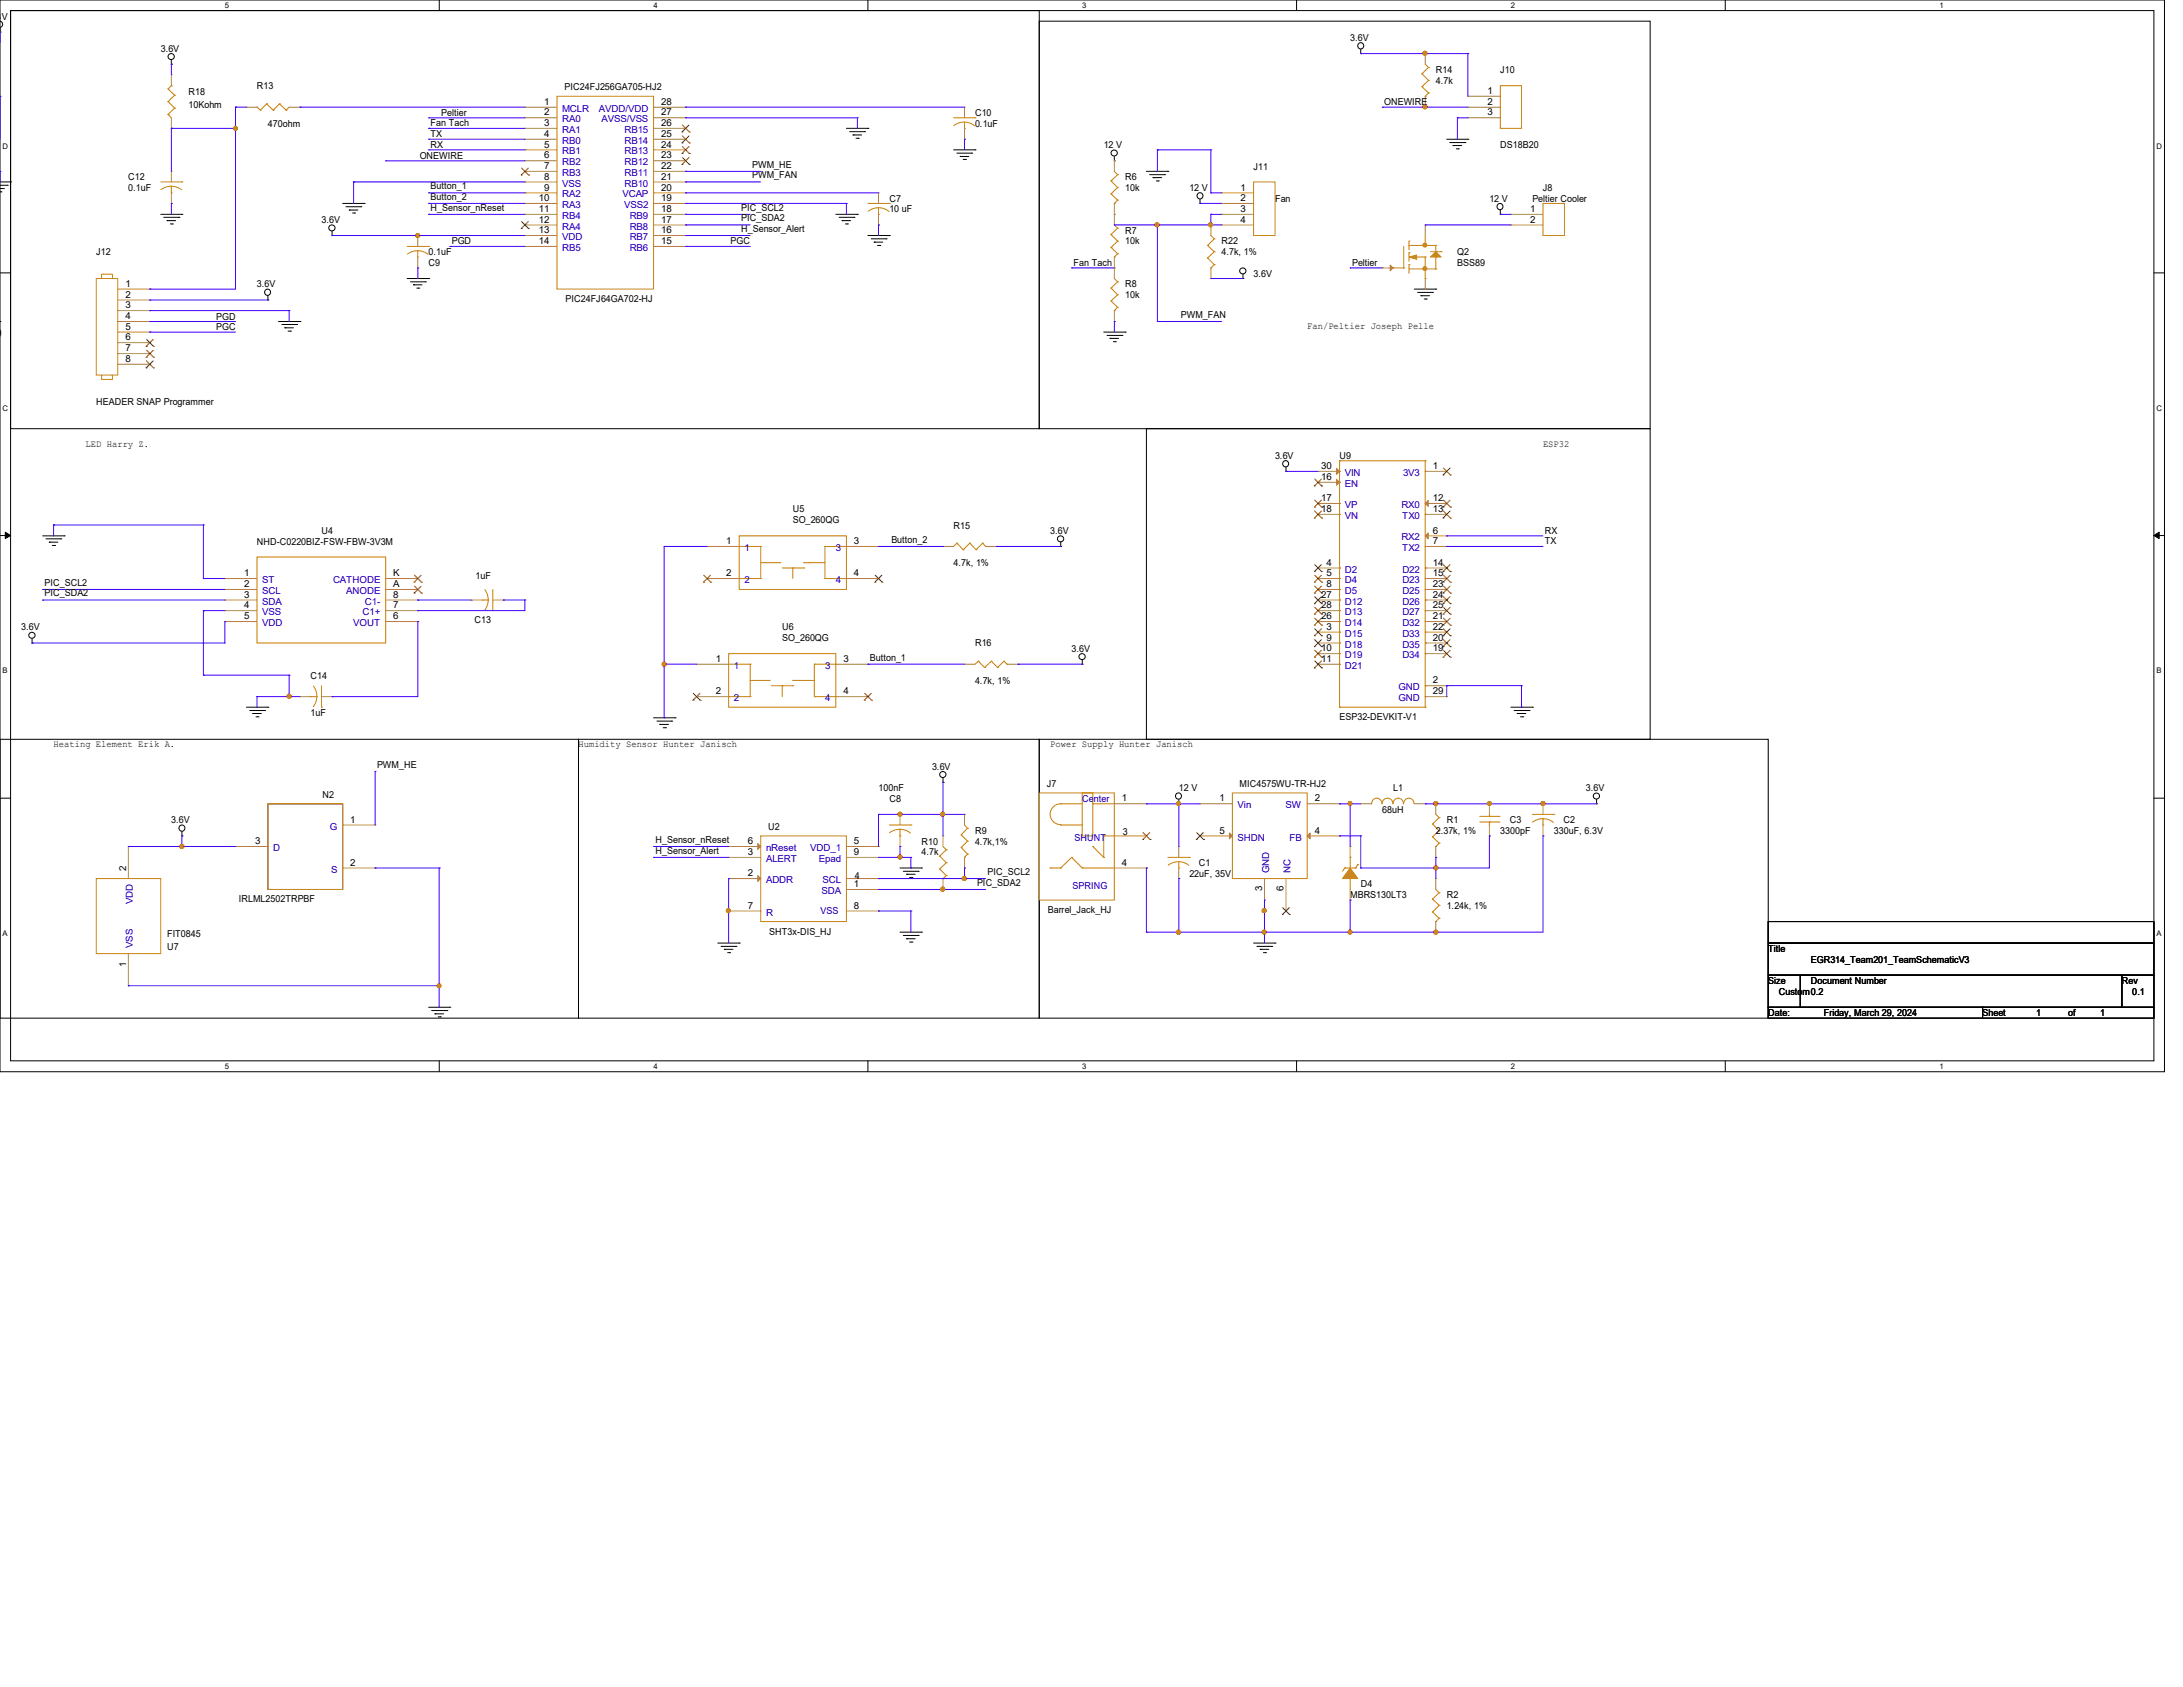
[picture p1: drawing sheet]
<svg xmlns="http://www.w3.org/2000/svg" width="279mm" height="216mm" viewBox="0 0 279 216" stroke-linecap="round" stroke-linejoin="round" font-family="sans-serif">
<defs><g id="words">
<text font-size="1.5" x="-.6" y="43.2">0</text>
<g font-size="1.2">
<text x="-.8" y="2.5">.3V</text>
<text x="172.8" y="5.2">3.6V</text>
<text x="20.6" y="6.6">3.6V</text>
<text x="32.9" y="11.4">R13</text>
<text x="72.3" y="11.6">PIC24FJ256GA705-HJ2</text>
<text x="183.8" y="9.4">R14</text>
<text x="183.8" y="10.7">4.7k</text>
<text x="192" y="9.4">J10</text>
<text x="24.1" y="12.1">R18</text>
<text x="24.1" y="13.8">10Kohm</text>
<text x="34.3" y="16.2">470ohm</text>
<text x="55.1" y="16.2">Fan Tach</text>
<text x="55.1" y="17.6">TX</text>
<text x="56.5" y="14.8">Peltier</text>
<text x="69.6" y="13.4">1</text>
<text x="69.6" y="14.8">2</text>
<text x="69.6" y="16.1">3</text>
<text x="69.6" y="17.5">4</text>
<text x="84.6" y="17.5">25</text>
<text x="84.6" y="16.1">26</text>
<text x="84.6" y="14.8">27</text>
<text x="84.6" y="13.4">28</text>
<text x="124.8" y="14.9">C10</text>
<text x="124.8" y="16.2">0.1uF</text>
<text x="177.2" y="13.5">ONEWIRE</text>
<text x="190.4" y="12">1</text>
<text x="190.4" y="13.4">2</text>
<text x="190.4" y="14.8">3</text>
<text x="16.4" y="23.1">C12</text>
<text x="53.7" y="20.3">ONEWIRE</text>
<text x="55.1" y="18.9">RX</text>
<text x="69.6" y="18.9">5</text>
<text x="69.6" y="20.3">6</text>
<text x="69.6" y="21.6">7</text>
<text x="69.6" y="23">8</text>
<text x="84.6" y="23">21</text>
<text x="84.6" y="21.6">22</text>
<text x="84.6" y="20.3">23</text>
<text x="84.6" y="18.9">24</text>
<text x="96.3" y="22.8">PWM_FAN</text>
<text x="96.3" y="21.5">PWM_HE</text>
<text x="141.3" y="19">12 V</text>
<text x="144" y="23.1">R6</text>
<text x="160.4" y="21.7">J11</text>
<text x="192" y="19">DS18B20</text>
<text x="16.4" y="24.4">0.1uF</text>
<text x="41.1" y="28.6">3.6V</text>
<text x="55.1" y="24.2">Button_1</text>
<text x="55.1" y="25.6">Button_2</text>
<text x="55.1" y="27">H_Sensor_nReset</text>
<text x="69" y="25.7">10</text>
<text x="69" y="27.1">11</text>
<text x="69" y="28.5">12</text>
<text x="69" y="29.8">13</text>
<text x="69.6" y="24.4">9</text>
<text x="84.6" y="29.8">16</text>
<text x="84.6" y="28.5">17</text>
<text x="84.6" y="27.1">18</text>
<text x="84.6" y="25.7">19</text>
<text x="84.6" y="24.4">20</text>
<text x="94.9" y="27">PIC_SCL2</text>
<text x="94.9" y="28.3">PIC_SDA2</text>
<text x="94.9" y="29.7">H_Sensor_Alert</text>
<text x="113.8" y="25.8">C7</text>
<text x="113.8" y="27.2">10 uF</text>
<text x="144" y="24.4">10k</text>
<text x="144" y="29.9">R7</text>
<text x="152.2" y="24.4">12 V</text>
<text x="158.8" y="24.4">1</text>
<text x="158.8" y="25.7">2</text>
<text x="158.8" y="27.1">3</text>
<text x="158.8" y="28.5">4</text>
<text x="163.2" y="25.8">Fan</text>
<text x="190.6" y="25.8">12 V</text>
<text x="195.8" y="27.1">1</text>
<text x="195.8" y="28.5">2</text>
<text x="196.1" y="25.8">Peltier Cooler</text>
<text x="197.5" y="24.4">J8</text>
<text x="12.3" y="32.7">J12</text>
<text x="54.9" y="34">C9</text>
<text x="54.9" y="32.7">0.1uF</text>
<text x="57.8" y="31.3">PGD</text>
<text x="69" y="31.2">14</text>
<text x="84.6" y="31.2">15</text>
<text x="93.5" y="31.3">PGC</text>
<text x="137.4" y="34">Fan Tach</text>
<text x="144" y="31.3">10k</text>
<text x="156.3" y="31.3">R22</text>
<text x="156.3" y="32.7">4.7k, 1%</text>
<text x="160.4" y="35.4">3.6V</text>
<text x="173.1" y="34">Peltier</text>
<text x="186.5" y="32.7">Q2</text>
<text x="186.5" y="34">BSS89</text>
<text x="16" y="36.7">1</text>
<text x="16" y="38.1">2</text>
<text x="16" y="39.5">3</text>
<text x="16" y="40.9">4</text>
<text x="27.7" y="40.9">PGD</text>
<text x="32.9" y="36.8">3.6V</text>
<text x="72.4" y="38.7">PIC24FJ64GA702-HJ</text>
<text x="144" y="36.8">R8</text>
<text x="144" y="38.1">10k</text>
<text x="151.1" y="40.7">PWM_FAN</text>
<text x="16" y="42.2">5</text>
<text x="16" y="43.6">6</text>
<text x="16" y="45">7</text>
<text x="16" y="46.3">8</text>
<text x="27.7" y="42.2">PGC</text>
<text x="167.3" y="42.2">Fan/Peltier Joseph Pelle</text>
<text x="12.3" y="51.9">HEADER SNAP Programmer</text>
<text x="11" y="57.2">LED Harry Z.</text>
<text x="163.2" y="58.7">3.6V</text>
<text x="171.4" y="58.7">U9</text>
<text x="197.5" y="57.2">ESP32</text>
<text x="101.5" y="65.6">U5</text>
<text x="169.1" y="61.4">16</text>
<text x="169.1" y="64.1">17</text>
<text x="169.1" y="65.5">18</text>
<text x="169.1" y="60">30</text>
<text x="183.4" y="60">1</text>
<text x="183.4" y="64.1">12</text>
<text x="183.4" y="65.5">13</text>
<text x="32.9" y="69.7">NHD-C0220BIZ-FSW-FBW-3V3M</text>
<text x="41.1" y="68.3">U4</text>
<text x="93" y="69.6">1</text>
<text x="101.5" y="67">SO_260QG</text>
<text x="109.3" y="69.6">3</text>
<text x="114.1" y="69.5">Button_2</text>
<text x="122" y="67.6">R15</text>
<text x="134.4" y="68.3">3.6V</text>
<text x="183.4" y="68.3">6</text>
<text x="183.4" y="69.6">7</text>
<text x="197.7" y="68.3">RX</text>
<text x="197.7" y="69.7">TX</text>
<text x="5.7" y="75">PIC_SCL2</text>
<text x="5.7" y="76.3">PIC_SDA2</text>
<text x="31.2" y="73.7">1</text>
<text x="31.2" y="75.1">2</text>
<text x="31.2" y="76.5">3</text>
<text x="31.2" y="77.9">4</text>
<text x="50.3" y="77.9">7</text>
<text x="50.3" y="76.5">8</text>
<text x="50.3" y="75.1">A</text>
<text x="50.3" y="73.7">K</text>
<text x="60.9" y="74.1">1uF</text>
<text x="93" y="73.7">2</text>
<text x="109.3" y="73.7">4</text>
<text x="122" y="72.4">4.7k, 1%</text>
<text x="169.1" y="76.5">27</text>
<text x="169.1" y="77.9">28</text>
<text x="169.8" y="72.4">4</text>
<text x="169.8" y="73.7">5</text>
<text x="169.8" y="75.1">8</text>
<text x="183.4" y="72.4">14</text>
<text x="183.4" y="73.7">15</text>
<text x="183.4" y="75.1">23</text>
<text x="183.4" y="76.5">24</text>
<text x="183.4" y="77.9">25</text>
<text x="2.7" y="80.7">3.6V</text>
<text x="31.2" y="79.2">5</text>
<text x="50.3" y="79.2">6</text>
<text x="60.7" y="79.7">C13</text>
<text x="100.1" y="80.7">U6</text>
<text x="100.1" y="82">SO_260QG</text>
<text x="124.8" y="82.7">R16</text>
<text x="137.2" y="83.4">3.6V</text>
<text x="169.1" y="83.4">10</text>
<text x="169.1" y="79.2">26</text>
<text x="169.8" y="80.6">3</text>
<text x="169.8" y="82">9</text>
<text x="183.4" y="83.4">19</text>
<text x="183.4" y="82">20</text>
<text x="183.4" y="79.2">21</text>
<text x="183.4" y="80.6">22</text>
<text x="39.8" y="86.9">C14</text>
<text x="91.6" y="84.7">1</text>
<text x="91.6" y="88.9">2</text>
<text x="107.9" y="84.7">3</text>
<text x="107.9" y="88.9">4</text>
<text x="111.3" y="84.5">Button_1</text>
<text x="124.8" y="87.5">4.7k, 1%</text>
<text x="169.1" y="84.7">11</text>
<text x="183.4" y="87.5">2</text>
<text x="183.4" y="88.9">29</text>
<text x="6.9" y="95.6">Heating Element Erik A.</text>
<text x="39.8" y="91.7">1uF</text>
<text x="74" y="95.6">Humidity Sensor Hunter Janisch</text>
<text x="134.4" y="95.6">Power Supply Hunter Janisch</text>
<text x="171.4" y="92.2">ESP32-DEVKIT-V1</text>
<text x="48.3" y="98.3">PWM_HE</text>
<text x="112.4" y="101.3">100nF</text>
<text x="119.3" y="98.5">3.6V</text>
<text x="134" y="100.7">J7</text>
<text x="150.9" y="101.3">12 V</text>
<text x="158.7" y="100.7">MIC4575WU-TR-HJ2</text>
<text x="178.3" y="101.3">L1</text>
<text x="203" y="101.3">3.6V</text>
<text x="21.9" y="105.4">3.6V</text>
<text x="41.3" y="102.1">N2</text>
<text x="44.8" y="105.3">1</text>
<text x="83.9" y="107.9">H_Sensor_nReset</text>
<text x="98.3" y="106.2">U2</text>
<text x="113.8" y="102.6">C8</text>
<text x="124.8" y="106.7">R9</text>
<text x="143.6" y="102.6">1</text>
<text x="143.7" y="106.9">3</text>
<text x="156.1" y="102.6">1</text>
<text x="156.1" y="106.7">5</text>
<text x="168.3" y="102.6">2</text>
<text x="168.3" y="106.7">4</text>
<text x="176.9" y="104">68uH</text>
<text x="183.8" y="106.7">2.37k, 1%</text>
<text x="185.2" y="105.4">R1</text>
<text x="192" y="106.7">3300pF</text>
<text x="193.2" y="105.4">C3</text>
<text x="198.9" y="106.7">330uF, 6.3V</text>
<text x="200.1" y="105.4">C2</text>
<text x="16.1" y="111.5" transform="rotate(-90 16.1 111.5)">2</text>
<text x="32.6" y="108">3</text>
<text x="44.8" y="110.8">2</text>
<text x="83.9" y="109.3">H_Sensor_Alert</text>
<text x="95.7" y="112.1">2</text>
<text x="95.7" y="109.4">3</text>
<text x="95.7" y="108">6</text>
<text x="109.3" y="113.5">1</text>
<text x="109.3" y="108">5</text>
<text x="109.3" y="109.4">9</text>
<text x="109.4" y="112.5">4</text>
<text x="117.9" y="108.1">R10</text>
<text x="117.9" y="109.5">4.7k</text>
<text x="124.8" y="108.1">4.7k,1%</text>
<text x="125" y="113.4">PIC_SDA2</text>
<text x="126.4" y="112">PIC_SCL2</text>
<text x="143.6" y="110.8">4</text>
<text x="152.2" y="112.2">22uF, 35V</text>
<text x="153.5" y="110.9">C1</text>
<text x="174.2" y="113.6">D4</text>
<text x="21.4" y="119.9">FIT0845</text>
<text x="30.6" y="115.4">IRLML2502TRPBF</text>
<text x="95.7" y="116.3">7</text>
<text x="98.5" y="119.6">SHT3x-DIS_HJ</text>
<text x="109.3" y="116.3">8</text>
<text x="134.1" y="116.9">Barrel_Jack_HJ</text>
<text x="161.5" y="114.1" transform="rotate(-90 161.5 114.1)">3</text>
<text x="164.3" y="114.1" transform="rotate(-90 164.3 114.1)">6</text>
<text x="172.8" y="115">MBRS130LT3</text>
<text x="185.2" y="115">R2</text>
<text x="185.2" y="116.3">1.24k, 1%</text>
<text x="16.1" y="123.7" transform="rotate(-90 16.1 123.7)">1</text>
<text x="21.4" y="121.5">U7</text>
<text x="226.3" y="121.8">Title</text>
<text x="226.3" y="125.9">Size</text>
<text x="231.8" y="123.2">EGR314_Team201_TeamSchematicV3</text>
<text x="231.8" y="125.9">Document Number</text>
<text x="271.6" y="125.9">Rev</text>
<text x="226.3" y="130">Date:</text>
<text x="227.7" y="127.3">Custom0.2</text>
<text x="233.4" y="130">Friday, March 29, 2024</text>
<text x="253.7" y="130">Sheet</text>
<text x="260.6" y="130">1</text>
<text x="264.7" y="130">of</text>
<text x="268.8" y="130">1</text>
<text x="272.9" y="127.3">0.1</text>
</g>
<g font-size="1.2" fill="#00c">
<text x="72" y="14.3">MCLR</text>
<text x="72" y="15.7">RA0</text>
<text x="72" y="17">RA1</text>
<text x="76.7" y="14.3">AVDD/VDD</text>
<text x="77" y="15.7">AVSS/VSS</text>
<text x="79.9" y="17">RB15</text>
<text x="72" y="18.4">RB0</text>
<text x="72" y="19.8">RB1</text>
<text x="72" y="21.2">RB2</text>
<text x="72" y="22.5">RB3</text>
<text x="72" y="23.9">VSS</text>
<text x="79.9" y="23.9">RB10</text>
<text x="79.9" y="22.5">RB11</text>
<text x="79.9" y="21.2">RB12</text>
<text x="79.9" y="19.8">RB13</text>
<text x="79.9" y="18.4">RB14</text>
<text x="72" y="25.3">RA2</text>
<text x="72" y="26.6">RA3</text>
<text x="72" y="28">RB4</text>
<text x="72" y="29.4">RA4</text>
<text x="79.7" y="25.3">VCAP</text>
<text x="79.9" y="26.6">VSS2</text>
<text x="80.6" y="29.4">RB8</text>
<text x="80.6" y="28">RB9</text>
<text x="72" y="30.7">VDD</text>
<text x="72" y="32.1">RB5</text>
<text x="80.6" y="32.1">RB6</text>
<text x="80.6" y="30.7">RB7</text>
<text x="172.1" y="62.3">EN</text>
<text x="172.1" y="65">VP</text>
<text x="172.1" y="60.9">VIN</text>
<text x="179.4" y="65">RX0</text>
<text x="179.6" y="60.9">3V3</text>
<text x="95.3" y="70.5">1</text>
<text x="107" y="70.5">3</text>
<text x="172.1" y="66.4">VN</text>
<text x="179.4" y="69.2">RX2</text>
<text x="179.4" y="70.5">TX2</text>
<text x="179.4" y="66.4">TX0</text>
<text x="33.6" y="74.6">ST</text>
<text x="33.6" y="76">SCL</text>
<text x="33.6" y="77.4">SDA</text>
<text x="42.6" y="74.6">CATHODE</text>
<text x="44.3" y="76">ANODE</text>
<text x="46.7" y="77.4">C1-</text>
<text x="95.3" y="74.6">2</text>
<text x="107" y="74.6">4</text>
<text x="172.1" y="73.3">D2</text>
<text x="172.1" y="74.6">D4</text>
<text x="172.1" y="76">D5</text>
<text x="172.1" y="77.4">D12</text>
<text x="179.5" y="73.3">D22</text>
<text x="179.5" y="74.6">D23</text>
<text x="179.5" y="76">D25</text>
<text x="179.5" y="77.4">D26</text>
<text x="33.6" y="78.7">VSS</text>
<text x="33.6" y="80.1">VDD</text>
<text x="45.2" y="80.1">VOUT</text>
<text x="46.4" y="78.7">C1+</text>
<text x="172.1" y="81.5">D15</text>
<text x="172.1" y="82.9">D18</text>
<text x="172.1" y="80.1">D14</text>
<text x="172.1" y="78.7">D13</text>
<text x="179.5" y="82.9">D35</text>
<text x="179.5" y="80.1">D32</text>
<text x="179.5" y="81.5">D33</text>
<text x="179.5" y="78.7">D27</text>
<text x="93.9" y="85.6">1</text>
<text x="93.9" y="89.7">2</text>
<text x="105.6" y="85.6">3</text>
<text x="105.6" y="89.7">4</text>
<text x="172.1" y="84.2">D19</text>
<text x="172.1" y="85.6">D21</text>
<text x="179" y="88.3">GND</text>
<text x="179" y="89.7">GND</text>
<text x="179.5" y="84.2">D34</text>
<text x="42.2" y="106.2">G</text>
<text x="137.5" y="107.6">SHUNT</text>
<text x="138.5" y="102.6">Center</text>
<text x="158.4" y="103.5">Vin</text>
<text x="158.4" y="107.6">SHDN</text>
<text x="164.5" y="103.5">SW</text>
<text x="165.1" y="107.6">FB</text>
<text x="35" y="108.9">D</text>
<text x="42.4" y="111.7">S</text>
<text x="98" y="113">ADDR</text>
<text x="98" y="110.3">ALERT</text>
<text x="98" y="108.9">nReset</text>
<text x="103.7" y="108.9">VDD_1</text>
<text x="104.8" y="110.3">Epad</text>
<text x="105.3" y="113">SCL</text>
<text x="137.3" y="113.7">SPRING</text>
<text x="162.4" y="111.8" transform="rotate(-90 162.4 111.8)">GND</text>
<text x="165.2" y="111.8" transform="rotate(-90 165.2 111.8)">NC</text>
<text x="17" y="115.7" transform="rotate(-90 17 115.7)">VDD</text>
<text x="98" y="117.2">R</text>
<text x="105" y="117">VSS</text>
<text x="105.2" y="114.4">SDA</text>
<text x="17" y="121.4" transform="rotate(-90 17 121.4)">VSS</text>
</g>
<g font-size="1">
<text x="28.8" y="1">5</text>
<text x="83.7" y="1">4</text>
<text x="138.5" y="1">3</text>
<text x="193.4" y="1">2</text>
<text x="248.2" y="1">1</text>
<text x=".3" y="19">D</text>
<text x="276" y="19">D</text>
<text x=".3" y="52.6">C</text>
<text x="276" y="52.6">C</text>
<text x=".3" y="86.2">B</text>
<text x="276" y="86.2">B</text>
<text x=".3" y="119.8">A</text>
<text x="276" y="119.8">A</text>
<text x="28.8" y="136.8">5</text>
<text x="83.7" y="136.8">4</text>
<text x="138.5" y="136.8">3</text>
<text x="193.4" y="136.8">2</text>
<text x="248.2" y="136.8">1</text>
</g>
</g></defs>
<path d="M0 0h277v137.2h-277zM1.4 1.4h274.3v134.4h-274.3z" fill="none" stroke="#000" stroke-width=".13"/>
<g fill="#fff">
<path d="M28.8 .1h.5v1.1h-.5z"/>
<path d="M28.8 135.9h.5v1.1h-.5z"/>
</g>
<path d="M56.2 0v1.4M56.2 135.8v1.3" fill="none" stroke="#000" stroke-width=".13"/>
<g fill="#fff">
<path d="M83.7 .1h.5v1.1h-.5z"/>
<path d="M83.7 135.9h.5v1.1h-.5z"/>
</g>
<path d="M111.1 0v1.4M111.1 135.8v1.3" fill="none" stroke="#000" stroke-width=".13"/>
<g fill="#fff">
<path d="M138.5 .1h.6v1.1h-.6z"/>
<path d="M138.5 135.9h.6v1.1h-.6z"/>
</g>
<path d="M165.9 0v1.4M165.9 135.8v1.3" fill="none" stroke="#000" stroke-width=".13"/>
<g fill="#fff">
<path d="M193.4 .1h.5v1.1h-.5z"/>
<path d="M193.4 135.9h.5v1.1h-.5z"/>
</g>
<path d="M220.8 0v1.4M220.8 135.8v1.3" fill="none" stroke="#000" stroke-width=".13"/>
<g fill="#fff">
<path d="M248.2 .1h.6v1.1h-.6z"/>
<path d="M248.2 135.9h.6v1.1h-.6z"/>
<path d="M.3 18.1h.8v1.1h-.8z"/>
<path d="M276 18.1h.7v1.1h-.7z"/>
<path d="M.3 51.7h.8v1.1h-.8z"/>
<path d="M276 51.7h.7v1.1h-.7z"/>
</g>
<path d="M0 34.9h1.4M275.7 34.9h1.3" fill="none" stroke="#000" stroke-width=".13"/>
<g fill="#fff">
<path d="M.3 85.3h.7v1.1h-.7z"/>
<path d="M276 85.3h.6v1.1h-.6z"/>
</g>
<path d="M0 68.5h1.4M275.7 68.5h1.3" fill="none" stroke="#000" stroke-width=".13"/>
<path d="M.7 68.1l.7 .4-.7 .4zM275.7 68.5l.7-.4v.8z" fill="#000" stroke="#000" stroke-width=".13"/>
<g fill="#fff">
<path d="M.3 118.9h.7v1.1h-.7z"/>
<path d="M276 118.9h.6v1.1h-.6z"/>
</g>
<g fill="none" stroke="#000" stroke-width=".13">
<path d="M-.1 2.7a.4 .4 0 0 1 .4 .4 .4 .4 0 0 1-.4 .4M0 4.1h.1M0 3.6v.5M1.4 1.4h131.6v53.5h-131.6zM21.9 8.2h.1M21.9 7.7v.5M108.3 16.4h2.8M108.8 16.8h1.9M109.2 17.3h.1M109.2 17.3h1.1M109.6 17.7h.3M109.9 17.7h.1"/>
<path d="M110.7 16.8h.1M111.1 16.4h.1M122 19.2h2.8M122.5 19.6h1.9M124.4 19.6h.1M124.8 19.2h.1M133 2.7h78.2v52.2h-78.2zM174.2 6.9h.1M174.2 6.3v.6M185.2 17.8h2.7M185.5 18.2h2M186 18.6h.1"/>
<path d="M186 18.6h1.1M186.4 19h.2M186.6 19h.1M187.5 18.2h.1M187.9 17.8h.1M-.1 23.3h1.5M-.1 23.7h1M-.1 24.1h.7M-.1 24.6h.2M.1 24.6h.1M.9 23.7h.1M1.4 23.3h.1"/>
<path d="M20.6 27.4h2.7M21 27.8h1.9M21.4 28.2h.1M21.4 28.2h1.1M21.8 28.7h.3M22.1 28.7h.1M22.9 27.8h.1M23.3 27.4h.1M34.3 38.4h.1M34.3 37.8v.6M42.5 30.1h.1M42.5 29.6v.5"/>
<path d="M43.9 26h2.7M44.3 26.5h1.9M44.7 26.9h.1M44.7 26.9h1.1M45.1 27.3h.3M45.4 27.3h.1M46.2 26.5h.1M46.6 26h.1M52.1 35.6h2.8M52.5 36.1h1.9M52.9 36.4h.1M52.9 36.4h1.1"/>
<path d="M53.3 36.9h.3M53.6 36.9h.1M54.4 36.1h.1M54.9 35.6h.1M107 27.4h2.7M107.4 27.8h1.9M107.8 28.2h.1M107.8 28.2h1.1M108.2 28.7h.3M108.5 28.7h.1M109.3 27.8h.1M109.7 27.4h.1"/>
<path d="M111.1 30.1h2.7M111.5 30.6h1.9M111.9 31h.1M111.9 31h1.1M112.3 31.4h.3M112.6 31.4h.1M113.4 30.6h.1M113.8 30.1h.1M122.9 20h.1M122.9 20h1.1M123.3 20.4h.3M123.6 20.4h.1"/>
<path d="M142.6 20.6h.1M142.6 20v.6M146.7 21.9h2.8M147.2 22.4h1.9M147.6 22.7h.1M147.6 22.7h1.1M148 23.2h.3M148.3 23.2h.1M149.1 22.4h.1M149.5 21.9h.1M153.6 26h.1M153.6 25.5v.5"/>
<path d="M159.1 35.6h.1M159.1 35.1v.5M181 37h2.8M181.4 37.4h1.9M181.9 37.8h.1M181.9 37.8h1.1M182.3 38.3h.2M182.5 38.3h.1M183.3 37.4h.1M183.8 37h.1M192 27.4h.1M192 26.9v.5"/>
<path d="M0 41.1h.1M35.6 41.1h2.8M36.1 41.5h1.9M36.4 42h.1M36.4 42h1.1M36.9 42.4h.3M37.2 42.4h.1M38 41.5h.1M38.4 41.1h.1M141.3 42.5h2.7M141.7 42.9h1.9M142.1 43.3h.1"/>
<path d="M142.1 43.3h1.1M142.5 43.7h.2M142.7 43.7h.1M143.6 42.9h.1M144 42.5h.1M146.7 54.9h64.5v39.7h-64.5zM164.6 59.8v.5M5.5 68.6h2.7M5.9 69h1.9M6.3 69.4h.1M6.3 69.4h1.1M6.7 69.8h.3"/>
<path d="M7 69.8h.1M7.8 69h.1M8.2 68.6h.1M135.8 69.9h.1M135.8 69.4v.5M164.6 60.3h.1M0 94.6h74v35.7h-74zM4.1 82.3h.1M4.1 81.7v.6M31.5 90.5h2.8M32 90.9h1.9M32.3 91.3h.1"/>
<path d="M32.3 91.3h1.1M32.8 91.7h.2M33 91.7h.1M33.9 90.9h.1M34.3 90.5h.1M74 94.6h59v35.7h-59zM83.7 91.9h2.7M84.1 92.3h1.9M84.5 92.7h.1M84.5 92.7h1.1M84.9 93.1h.3M85.2 93.1h.1"/>
<path d="M86 92.3h.1M86.4 91.9h.1M120.7 99.6v.5M133 94.6h93.3v35.7h-93.3zM138.5 85h.1M138.5 84.5v.5M193.4 90.5h2.7M193.8 90.9h1.9M194.2 91.3h.1M194.2 91.3h1.1M194.6 91.7h.3M194.9 91.7h.1"/>
<path d="M195.7 90.9h.1M196.1 90.5h.1M0 102.2h1.4M23.3 107h.1M23.3 106.4v.6M34.3 102.9h9.6v10.9h-9.6zM115.2 111.1h2.7M115.2 119.3h2.7M115.6 111.5h1.9M115.6 119.7h1.9M116 111.9h.1M116 111.9h1.1"/>
<path d="M116.4 112.3h.3M116.7 112.3h.1M117.5 111.5h.1M117.5 119.7h.1M117.9 111.1h.1M117.9 119.3h.1M120.7 100.1h.1M150.9 102.9h.1M150.9 102.3v.6M204.3 102.9h.1M204.3 102.3v.6M226.3 117.9h49.4v2.8h-49.4z"/>
<path d="M275.7 102.2h1.3M54.9 128.9h2.7M55.2 129.3h2M55.7 129.8h.1M55.7 129.8h1.1M56.1 130.1h.2M56.3 130.1h.1M57.2 129.3h.1M57.6 128.9h.1M91.9 120.7h2.7M92.3 121.1h1.9M92.7 121.5h.1"/>
<path d="M92.7 121.5h1.1M93.1 121.9h.3M93.4 121.9h.1M94.2 121.1h.1M94.6 120.7h.1M116 120.1h.1M116 120.1h1.1M116.4 120.6h.3M116.7 120.6h.1M160.4 120.7h2.8M160.9 121.1h1.9M161.3 121.5h.1"/>
<path d="M161.3 121.5h1.1M161.7 121.9h.3M162 121.9h.1M162.8 121.1h.1M163.2 120.7h.1M226.3 120.7h49.4v4.1h-49.4zM226.3 124.8h4.1v4.1h-4.1zM226.3 128.9h27.4v1.4h-27.4zM230.4 124.8h41.2v4.1h-41.2zM253.7 128.9h22v1.4h-22zM271.6 124.8h4.1v4.1h-4.1z"/>
<circle cx="21.9" cy="7.2" r=".39"/>
<circle cx="142.6" cy="19.6" r=".39"/>
<circle cx="174.1" cy="5.9" r=".39"/>
<circle cx="34.2" cy="37.4" r=".39"/>
<circle cx="42.5" cy="29.2" r=".39"/>
<circle cx="153.6" cy="25.1" r=".39"/>
<circle cx="159.1" cy="34.7" r=".39"/>
<circle cx="192" cy="26.4" r=".39"/>
<circle cx="164.5" cy="59.4" r=".39"/>
<circle cx="135.8" cy="69" r=".39"/>
<circle cx="4.1" cy="81.3" r=".39"/>
<circle cx="120.7" cy="99.1" r=".39"/>
<circle cx="138.5" cy="84" r=".39"/>
<circle cx="23.3" cy="106" r=".39"/>
<circle cx="150.8" cy="101.9" r=".39"/>
<circle cx="204.3" cy="101.9" r=".39"/>
</g>
<g fill="none" stroke="#cc8006" stroke-width=".13">
<path d="M21.5 14.6h.1M21.5 13h.1M21.5 11.4h.1M21.5 14.6l.4 .5M21.5 13l.9 .8M21.5 11.4l.9 .8M21.9 11h.1M21.9 11l-.4 .4M22.4 13.8h.1M22.4 12.2h.1M22.4 13.8l-.9 .8M22.4 12.2l-.9 .8"/>
<path d="M32.9 13.7h.1M32.9 13.7l.4 .4M33.3 14.1h.1M34.1 13.3h.1M34.1 13.3l.9 .8M34.1 13.3l-.8 .8M35 14.1h.1M35.8 13.3h.1M35.8 13.3l.8 .8M35.8 13.3l-.8 .8M36.6 14.1h.1M37 13.7l-.4 .4"/>
<path d="M71.3 12.3h12.4v24.7h-12.4zM122 15.1h2.8M123.4 16.4h.1M123.4 15.6a2.14 2.14 0 0 1 1.4 .5M123.4 15.6a2.13 2.13 0 0 0-1.3 .5M123.4 15.6v.8M124.8 15.1h.1M182 9.4h.1M182 11.1h.1M182 9.4l.8 .9M182 11.1l.8 .8M182.4 12.3h.1"/>
<path d="M182.4 8.2l.4 .4M182.8 8.6h.1M182.8 10.3h.1M182.8 11.9h.1M182.8 8.6l-.8 .8M182.8 10.3l-.8 .8M182.8 11.9l-.4 .4M192 11h2.7v5.4h-2.7zM12.3 35.6h2.8v12.4h-2.8zM13 35.6v-.5h1.4v.5M20.6 23.3h2.7M21.9 24.7h.1"/>
<path d="M21.9 23.8a2.18 2.18 0 0 1 1.4 .5M21.9 23.8a2.17 2.17 0 0 0-1.3 .5M21.9 23.8v.9M23.3 23.3h.1M52.1 31.5h2.8M53.5 32.9h.1M53.5 32.1a2.2 2.2 0 0 1 1.3 .5M53.5 32.1h-.1a2.18 2.18 0 0 0-1.3 .4M53.5 32.1v.8M54.9 31.5h.1M111.1 26h2.7M112.4 27.4h.1"/>
<path d="M112.4 26.6a2.14 2.14 0 0 1 1.4 .5M112.4 26.6a2.13 2.13 0 0 0-1.3 .4M112.4 26.6v.8M113.8 26h.1M142.2 36.9h.1M142.2 38.5h.1M142.2 23.2h.1M142.2 24.8h.1M142.2 30h.1M142.2 31.7h.1M142.2 36.9l.8 .8M142.2 38.5l.8 .8"/>
<path d="M142.2 23.2l.8 .8M142.2 24.8l.8 .8M142.2 30l.8 .9M142.2 31.7l.8 .8M142.6 39.8h.1M142.6 26h.1M142.6 32.9h.1M142.6 35.6l.4 .5M142.6 21.9l.4 .5M142.6 28.8l.4 .4M143 36.1h.1M143 37.7h.1"/>
<path d="M143 39.3h.1M143 22.4h.1M143 24h.1M143 25.6h.1M143 29.2h.1M143 30.9h.1M143 32.5h.1M143 36.1l-.8 .8M143 37.7l-.8 .8M143 39.3l-.4 .5M143 22.4l-.8 .8M143 24l-.8 .8"/>
<path d="M143 25.6l-.4 .4M143 29.2l-.8 .8M143 30.9l-.8 .8M143 32.5l-.4 .4M154.6 31.4h.1M154.6 33h.1M154.6 31.4l.8 .8M154.6 33l.8 .9M155 34.3h.1M155 30.1l.4 .5M155.4 30.6h.1M155.4 32.2h.1"/>
<path d="M155.4 33.9h.1M155.4 30.6l-.8 .8M155.4 32.2l-.8 .8M155.4 33.9l-.4 .4M160.4 23.3h2.8v6.8h-2.8zM178.3 34.3h.1M178.3 34.3h1.4M179.7 34.3h.1M179.7 31.5v2.8M180.3 33.9h.1M180.3 32.3h.1M180.3 30.9h.1"/>
<path d="M180.3 31.4h.1M180.3 30.9v1.1M180.3 32.3v1.1M180.3 33.9v1.1M180.3 34.4h3.5M180.3 31.4h3.5M181 32.9h1.4M182.4 31.4h.1M182.4 32.9h.1M182.4 35.6h.1M182.4 30.1v1.3M182.4 32.9v2.7"/>
<path d="M183.1 32.2h1.3M183.8 34.4h.1M183.8 32.9h.1M183.8 31.4h.1M183.8 31.4v.8M183.8 32.9v1.5M184.4 32.2h.1M197.5 26h2.7v4.1h-2.7zM13 48v.6h1.4v-.6M171.4 59h.1M171.4 59v31.5M171.4 59h11"/>
<path d="M182.4 59h.1M182.4 59v31.5M32.9 71.3h16.5v11h-16.5zM61.7 76.8h.1M61.7 76.8h.8M62.1 75.5a2.19 2.19 0 0 1 .4 1.3 2.17 2.17 0 0 1-.5 1.3M63.1 78.1h.1M63.1 75.4v2.7M94.6 68.6h13.7v6.8h-13.7zM94.6 74h.1M94.6 69.9h2.8M94.6 74h2.8"/>
<path d="M97.4 69.9h.1M97.4 74h.1M97.4 69.9v4.1M97.4 72h2.4M99.8 72h.1M100.1 72.7h2.8M101.5 72.7h.1M101.5 72.7v1.3M102.9 72h.1M102.9 72.7h.1M102.9 72h2.7M103.5 72h.1"/>
<path d="M105.6 74h.1M105.6 69.9h.1M105.6 69.9h2.7M105.6 74h2.7M105.6 69.9v4.1M108.3 69.9h.1M122.5 69.5h.1M122.5 69.5l-.5 .4M122.5 69.5l.8 .9M123.3 70.4h.1M124.1 69.5h.1M124.1 69.5l-.8 .9"/>
<path d="M124.1 69.5l.8 .9M124.9 70.4h.1M125.8 69.5h.1M125.8 69.5l-.9 .9M125.8 69.5l.4 .4M126.2 69.9h.1M171.4 61.7h.1M171.4 64.4h.1M171.4 65.8h.1M171.4 79.5h.1M171.4 76.8h.1M171.4 78.1h.1"/>
<path d="M171.4 60.3h.1M171.4 75.4h.1M171.4 74h.1M171.4 72.7h.1M182.4 79.5h.1M182.4 75.4h.1M182.4 76.8h.1M182.4 78.1h.1M182.4 74h.1M182.4 72.7h.1M182.4 65.8h.1M182.4 64.4h.1"/>
<path d="M182.4 69.9h.1M182.4 68.6h.1M182.4 60.3h.1M39.8 89.2h.1M39.8 89.2h.8M40.1 87.8a2.14 2.14 0 0 1 0 2.6M41.1 90.5h.1M41.1 87.8v2.7M93.3 83.7h13.7v6.8h-13.7zM93.3 89.2h.1M93.3 89.2h2.7M93.3 85h2.7"/>
<path d="M96 85h.1M96 89.2h.1M96 85v4.2M96 87.1h2.5M98.5 87.1h.1M98.7 87.8h2.8M100.1 87.8h.1M100.1 87.8v1.4M101.5 87.1h.1M101.5 87.8h.1M101.5 87.1h2.7M102.2 87.1h.1"/>
<path d="M104.2 89.2h.1M104.2 85h.1M104.2 89.2h2.8M104.2 85h2.8M104.2 85v4.2M107 85h.1M125.2 84.6h.1M125.2 84.6l-.4 .4M125.2 84.6l.8 .8M126 85.4h.1M126.9 84.6h.1M126.9 84.6l-.9 .8"/>
<path d="M126.9 84.6l.8 .8M127.7 85.4h.1M128.5 84.6h.1M128.5 84.6l-.8 .8M128.5 84.6l.4 .4M128.9 85h.1M171.4 90.5h.1M171.4 85h.1M171.4 83.7h.1M171.4 82.3h.1M171.4 80.9h.1M171.4 90.5h11"/>
<path d="M182.4 90.5h.1M182.4 83.7h.1M182.4 82.3h.1M182.4 80.9h.1M182.4 87.8h.1M182.4 89.2h.1M12.3 112.4h8.3v9.6h-8.3zM34.3 102.9h9.6v10.9h-9.6zM97.4 107h10.9v10.9h-10.9zM113.8 105.6h2.8M115.2 107h.1M115.2 106.1a2.17 2.17 0 0 1 1.3 .5"/>
<path d="M115.2 106.1a2.17 2.17 0 0 0-1.3 .5M115.2 106.1v.9M116.6 105.6h.1M120.3 109.6h.1M120.3 111.2h.1M120.3 109.6l.8 .8M120.3 111.2l.8 .9M120.7 112.4h.1M120.7 108.3l.4 .5M121.1 108.8h.1M121.1 110.4h.1M121.1 112.1h.1"/>
<path d="M121.1 108.8l-.8 .8M121.1 110.4l-.8 .8M121.1 112.1l-.4 .3M123 106.8h.1M123 108.5h.1M123 106.8l.8 .9M123 108.5l.8 .8M123.4 109.7h.1M123.4 105.6l.4 .4M123.8 106h.1M123.8 107.7h.1M123.8 109.3h.1"/>
<path d="M123.8 106l-.8 .8M123.8 107.7l-.8 .8M123.8 109.3l-.4 .4M133 101.5h9.6v13.7h-9.6zM134.4 111.1h.1M134.4 111.1h1.4M135.8 111.1h.1M135.8 102.9h.1M135.8 105.6h.1M135.8 102.9h2.7M135.8 105.6h2.7M135.8 102.9a1.33 1.33 0 0 0-1.4 1.3 1.33 1.33 0 0 0 1.4 1.3"/>
<path d="M137.2 109.7h.1M137.2 109.7l1.3 1.4M137.2 109.7l-1.4 1.4M138.5 101.5h1.4v5.5h-1.4zM138.5 111.1h.1M138.5 111.1h4.1M139.9 108.3h.1M139.9 102.9h.1M139.9 108.3l1.4 1.4M139.9 102.9h2.7M141.3 109.7h.1M141.3 107h.1"/>
<path d="M141.3 107v2.7M141.3 107h1.3M149.5 109.7h2.7M150.9 111.1h.1M150.9 110.3a2.16 2.16 0 0 1 1.3 .4M150.9 110.3h-.1a2.15 2.15 0 0 0-1.3 .4M150.9 110.3v.8M152.2 109.7h.1M157.7 101.5h9.6v10.9h-9.6zM172.1 111.1h.1M172.1 111.1h1.4M172.1 111.1l-.3 .4"/>
<path d="M172.8 112.4h.1M172.8 109.7h.1M172.8 109.7v1.4M172.8 112.4v1.4M173.5 111.1h.1M173.8 110.7h.1M173.8 110.7l-.3 .4M176.9 102.9a.66 .66 0 0 0-.7-.7 .66 .66 0 0 0-.6 .7M178.3 102.9a.68 .68 0 0 0-.7-.7 .68 .68 0 0 0-.7 .7M179.6 102.9a.66 .66 0 0 0-.6-.7 .66 .66 0 0 0-.7 .7M181 102.9a.66 .66 0 0 0-.7-.7 .66 .66 0 0 0-.6 .7M183.3 115.1h.1"/>
<path d="M183.3 116.7h.1M183.3 105.5h.1M183.3 107.1h.1M183.3 115.1l.9 .8M183.3 116.7l.9 .8M183.3 105.5l.9 .8M183.3 107.1l.9 .8M183.8 117.9h.1M183.8 108.3h.1M183.8 113.8l.4 .5M183.8 104.2l.4 .4M184.2 114.3h.1"/>
<path d="M184.2 115.9h.1M184.2 117.5h.1M184.2 104.6h.1M184.2 106.3h.1M184.2 107.9h.1M184.2 114.3l-.9 .8M184.2 115.9l-.9 .8M184.2 117.5l-.4 .4M184.2 104.6l-.9 .9M184.2 106.3l-.9 .8M184.2 107.9l-.4 .4M189.4 105.2h2.5"/>
<path d="M189.4 104.5h2.5M190.6 104.5h.1M190.6 105.2h.1M190.6 104.2v.3M190.6 105.2v.4M191.9 105.2h.1M191.9 104.5h.1M196.1 104.2h2.8M197.5 105.6h.1M197.5 104.8a2.17 2.17 0 0 1 1.3 .5M197.5 104.8a2.17 2.17 0 0 0-1.4 .4M197.5 104.8v.8"/>
<path d="M198.9 104.2h.1"/>
</g>
<g fill="none" stroke="#a84" stroke-width=".13">
<path d="M21.9 16.4h.1M21.9 9.6h.1M21.9 9.6v1.4M21.9 15.1v1.3M31.5 13.7h.1M31.5 13.7h1.4M37 13.7h1.4M38.4 13.7h.1M67.2 13.7h.1M67.2 15.1h.1M67.2 16.4h.1M67.2 17.8h.1"/>
<path d="M67.2 19.2h.1M67.2 13.7h4.1M67.2 15.1h4.1M67.2 16.4h4.1M67.2 17.8h4.1M67.2 19.2h4.1M83.7 13.7h4.1M83.7 15.1h4.1M83.7 16.4h4.1M83.7 17.8h4.1M83.7 19.2h4.1M87.8 19.2h.1"/>
<path d="M87.8 17.8h.1M87.8 16.4h.1M87.8 15.1h.1M87.8 13.7h.1M123.4 13.7h.1M123.4 17.8h.1M123.4 13.7v1.4M123.4 16.4v1.4M182.4 6.9h.1M182.4 13.7h.1M182.4 6.9v1.3M182.4 12.3v1.4"/>
<path d="M187.9 12.3h.1M187.9 13.7h.1M187.9 15.1h.1M187.9 12.3h4.1M187.9 13.7h4.1M187.9 15.1h4.1M15.1 37h4.1M15.1 38.4h4.1M15.1 39.8h4.1M19.2 37h.1M19.2 38.4h.1M19.2 39.8h.1"/>
<path d="M21.9 21.9h.1M21.9 26h.1M21.9 21.9v1.4M21.9 24.7v1.3M53.5 30.1h.1M53.5 34.3h.1M53.5 30.1v1.4M53.5 32.9v1.4M67.2 20.6h.1M67.2 21.9h.1M67.2 23.3h.1M67.2 24.7h.1"/>
<path d="M67.2 26h.1M67.2 27.4h.1M67.2 28.8h.1M67.2 30.1h.1M67.2 31.5h.1M67.2 24.7h4.1M67.2 26h4.1M67.2 27.4h4.1M67.2 28.8h4.1M67.2 20.6h4.1M67.2 21.9h4.1M67.2 23.3h4.1"/>
<path d="M67.2 30.1h4.1M67.2 31.5h4.1M83.7 24.7h4.1M83.7 26h4.1M83.7 27.4h4.1M83.7 28.8h4.1M83.7 20.6h4.1M83.7 21.9h4.1M83.7 23.3h4.1M83.7 30.1h4.1M83.7 31.5h4.1M87.8 31.5h.1"/>
<path d="M87.8 30.1h.1M87.8 28.8h.1M87.8 27.4h.1M87.8 26h.1M87.8 24.7h.1M87.8 23.3h.1M87.8 21.9h.1M87.8 20.6h.1M112.4 24.7h.1M112.4 28.8h.1M112.4 24.7v1.3M112.4 27.4v1.4"/>
<path d="M142.6 34.3h.1M142.6 20.6h.1M142.6 27.4h.1M142.6 20.6v1.3M142.6 26v2.8M142.6 32.9v2.7M142.6 39.8v1.3M155 28.8h.1M155 35.6h.1M155 28.8v1.3M155 34.3v1.3M156.3 24.7h.1"/>
<path d="M156.3 26h.1M156.3 27.4h.1M156.3 28.8h.1M156.3 24.7h4.1M156.3 26h4.1M156.3 27.4h4.1M156.3 28.8h4.1M176.9 34.3h.1M176.9 34.3h1.4M182.4 28.8h.1M182.4 37h.1M182.4 28.8v1.3"/>
<path d="M182.4 35.6v1.4M193.4 27.4h.1M193.4 28.8h.1M193.4 27.4h4.1M193.4 28.8h4.1M15.1 41.1h4.1M15.1 42.5h4.1M15.1 43.9h4.1M15.1 45.3h4.1M15.1 46.6h4.1M19.2 41.1h.1M19.2 42.5h.1"/>
<path d="M19.2 43.9h.1M19.2 45.3h.1M19.2 46.6h.1M142.6 41.1h.1M28.8 74h.1M28.8 75.4h.1M28.8 76.8h.1M28.8 78.1h.1M28.8 79.5h.1M28.8 74h4.1M28.8 76.8h4.1M28.8 75.4h4.1"/>
<path d="M28.8 78.1h4.1M28.8 79.5h4.1M49.4 74h4.1M49.4 76.8h4.1M49.4 75.4h4.1M49.4 78.1h4.1M49.4 79.5h4.1M53.5 79.5h.1M53.5 78.1h.1M53.5 76.8h.1M53.5 75.4h.1M53.5 74h.1"/>
<path d="M60.3 76.8h.1M60.3 76.8h1.4M63.1 76.8h1.3M64.4 76.8h.1M90.5 69.9h.1M90.5 74h.1M90.5 69.9h4.1M90.5 74h4.1M108.3 69.9h4.1M108.3 74h4.1M112.4 69.9h.1M112.4 74h.1"/>
<path d="M120.7 69.9h.1M120.7 69.9h1.3M126.2 69.9h1.4M127.6 69.9h.1M168.7 72.7h.1M168.7 74h.1M168.7 75.4h.1M168.7 61.7h.1M168.7 64.4h.1M168.7 65.8h.1M168.7 79.5h.1M168.7 76.8h.1"/>
<path d="M168.7 78.1h.1M168.7 60.3h.1M168.7 74h2.7M168.7 76.8h2.7M168.7 75.4h2.7M168.7 78.1h2.7M168.7 79.5h2.7M168.7 60.3h2.7M168.7 72.7h2.7M168.7 64.4h2.7M168.7 65.8h2.7M168.7 61.7h2.7"/>
<path d="M182.4 69.9h2.8M182.4 74h2.8M182.4 76.8h2.8M182.4 75.4h2.8M182.4 78.1h2.8M182.4 79.5h2.8M182.4 60.3h2.8M182.4 72.7h2.8M182.4 68.6h2.8M182.4 64.4h2.8M182.4 65.8h2.8M185.2 60.3h.1"/>
<path d="M185.2 68.6h.1M185.2 69.9h.1M185.2 64.4h.1M185.2 65.8h.1M185.2 72.7h.1M185.2 74h.1M185.2 79.5h.1M185.2 75.4h.1M185.2 76.8h.1M185.2 78.1h.1M38.4 89.2h.1M38.4 89.2h1.4"/>
<path d="M41.1 89.2h1.4M42.5 89.2h.1M89.2 85h.1M89.2 89.2h.1M89.2 89.2h4.1M89.2 85h4.1M107 89.2h4.1M107 85h4.1M111.1 85h.1M111.1 89.2h.1M123.4 85h.1M123.4 85h1.4"/>
<path d="M128.9 85h1.4M130.3 85h.1M168.7 80.9h.1M168.7 82.3h.1M168.7 83.7h.1M168.7 85h.1M168.7 85h2.7M168.7 80.9h2.7M168.7 82.3h2.7M168.7 83.7h2.7M182.4 89.2h2.8M182.4 87.8h2.8"/>
<path d="M182.4 80.9h2.8M182.4 82.3h2.8M182.4 83.7h2.8M185.2 87.8h.1M185.2 83.7h.1M185.2 82.3h.1M185.2 80.9h.1M185.2 89.2h.1M16.4 108.3h.1M16.4 108.3v4.1M30.1 108.3h.1M30.1 108.3h4.2"/>
<path d="M43.9 111.1h4.1M43.9 105.6h4.1M48 105.6h.1M48 111.1h.1M93.3 112.4h.1M93.3 109.7h.1M93.3 108.3h.1M93.3 116.6h.1M93.3 112.4h4.1M93.3 109.7h4.1M93.3 108.3h4.1M93.3 116.6h4.1"/>
<path d="M108.3 113.8h4.1M108.3 112.4h4.1M108.3 109.7h4.1M108.3 108.3h4.1M108.3 116.6h4.1M112.4 113.8h.1M112.4 112.4h.1M112.4 108.3h.1M112.4 116.6h.1M112.4 109.7h.1M115.2 104.2h.1M115.2 108.3h.1"/>
<path d="M115.2 104.2v1.4M115.2 107v1.3M120.7 107h.1M120.7 113.8h.1M120.7 107v1.3M120.7 112.4v1.4M123.4 104.2h.1M123.4 111.1h.1M123.4 104.2v1.4M123.4 109.7v1.4M142.6 102.9h4.1M142.6 107h4.1"/>
<path d="M142.6 111.1h4.1M146.7 102.9h.1M146.7 107h.1M146.7 111.1h.1M150.9 108.3h.1M150.9 112.4h.1M150.9 108.3v1.4M150.9 111.1v1.3M153.6 102.9h.1M153.6 107h.1M153.6 102.9h4.1M153.6 107h4.1"/>
<path d="M161.8 116.6h.1M161.8 112.4v4.2M164.6 116.6h.1M164.6 112.4v4.2M167.3 102.9h4.1M167.3 107h4.1M171.4 102.9h.1M171.4 107h.1M172.8 115.2h.1M172.8 108.3h.1M172.8 108.3v1.4M172.8 113.8v1.4"/>
<path d="M174.2 102.9h.1M174.2 102.9h1.4M181 102.9h1.4M182.4 102.9h.1M183.8 112.4h.1M183.8 119.3h.1M183.8 102.9h.1M183.8 109.7h.1M183.8 102.9v1.3M183.8 108.3v1.4M183.8 112.4v1.4M183.8 117.9v1.4"/>
<path d="M190.6 102.9h.1M190.6 107h.1M190.6 102.9v1.3M190.6 105.6v1.4M197.5 102.9h.1M197.5 107h.1M197.5 102.9v1.3M197.5 105.6v1.4M16.4 126.2h.1M16.4 122v4.2"/>
</g>
<g fill="none" stroke="#804000" stroke-width=".13">
<path d="M87.3 19.6h.1M87.3 18.3h.1M87.3 16.9h.1M87.3 18.8l.9 .8M87.3 17.4l.9 .9M87.3 16l.9 .9M88.2 18.8l-.9 .8M88.2 17.4l-.9 .9M88.2 16l-.9 .9M88.2 19.6h.1M88.2 18.3h.1M88.2 16.9h.1"/>
<path d="M66.7 22.4h.1M66.7 29.3h.1M66.8 21.5l.8 .9M66.8 28.4l.8 .9M67.6 21.5l-.9 .9M67.6 28.4l-.9 .9M67.6 22.4h.1M67.6 29.3h.1M87.3 21h.1M87.3 20.2l.9 .8M88.2 20.2l-.9 .8M88.2 21h.1"/>
<path d="M18.7 44.3h.1M18.7 45.7h.1M18.7 47.1h.1M18.8 43.4l.8 .9M18.8 44.8l.8 .9M18.8 46.2l.8 .9M19.6 43.4l-.9 .9M19.6 44.8l-.9 .9M19.6 46.2l-.9 .9M19.6 44.3h.1M19.6 45.7h.1M19.6 47.1h.1"/>
<path d="M184.7 59.9l.9 .9M185.6 59.9l-.9 .9M53 75.9h.1M53 74.5h.1M53 75l.9 .9M53 73.6l.9 .9M53.9 75l-.9 .9M53.9 73.6l-.9 .9M53.9 75.9h.1M53.9 74.5h.1M90 74.5h.1M90.1 73.6l.9 .9"/>
<path d="M90.9 73.6l-.9 .9M91 74.5h.1M112 74.5h.1M112 73.6l.9 .9M112.9 73.6l-.9 .9M112.9 74.5h.1M168.2 73.2h.1M168.2 74.5h.1M168.2 75.9h.1M168.2 62.2h.1M168.2 64.9h.1M168.2 66.3h.1"/>
<path d="M168.2 77.3h.1M168.2 78.6h.1M168.3 72.3l.9 .9M168.3 73.6l.9 .9M168.3 75l.9 .9M168.3 61.3l.9 .9M168.3 64l.9 .9M168.3 65.4l.9 .9M168.3 79.1l.9 .9M168.3 76.4l.9 .9M168.3 77.7l.9 .9M169.1 72.3l-.9 .9"/>
<path d="M169.1 73.6l-.9 .9M169.1 75l-.9 .9M169.1 61.3l-.9 .9M169.1 64l-.9 .9M169.1 65.4l-.9 .9M169.1 79.1l-.9 .9M169.1 76.4l-.9 .9M169.1 77.7l-.9 .9M169.2 73.2h.1M169.2 74.5h.1M169.2 75.9h.1M169.2 62.2h.1"/>
<path d="M169.2 64.9h.1M169.2 66.3h.1M169.2 77.3h.1M169.2 78.6h.1M184.7 60.8h.1M184.7 64.9h.1M184.7 66.3h.1M184.7 73.2h.1M184.7 74.5h.1M184.7 75.9h.1M184.7 77.3h.1M184.7 78.6h.1"/>
<path d="M184.7 64l.9 .9M184.7 65.4l.9 .9M184.7 72.3l.9 .9M184.7 73.6l.9 .9M184.7 77.7l.9 .9M184.7 79.1l.9 .9M184.7 75l.9 .9M184.7 76.4l.9 .9M185.6 64l-.9 .9M185.6 65.4l-.9 .9M185.6 72.3l-.9 .9M185.6 73.6l-.9 .9"/>
<path d="M185.6 79.1l-.9 .9M185.6 75l-.9 .9M185.6 76.4l-.9 .9M185.6 77.7l-.9 .9M185.6 60.8h.1M185.6 64.9h.1M185.6 66.3h.1M185.6 73.2h.1M185.6 74.5h.1M185.6 75.9h.1M185.6 77.3h.1M185.6 78.6h.1"/>
<path d="M88.7 89.6h.1M88.7 88.7l.9 .9M89.6 88.7l-.9 .9M89.6 89.6h.1M110.6 89.6h.1M110.7 88.7l.8 .9M111.5 88.7l-.9 .9M111.5 89.6h.1M168.2 81.4h.1M168.2 82.8h.1M168.2 84.1h.1M168.2 85.5h.1"/>
<path d="M168.2 80h.1M168.3 80.5l.9 .9M168.3 81.9l.9 .9M168.3 83.2l.9 .9M168.3 84.6l.9 .9M169.1 84.6l-.9 .9M169.1 80.5l-.9 .9M169.1 81.9l-.9 .9M169.1 83.2l-.9 .9M169.2 81.4h.1M169.2 82.8h.1M169.2 84.1h.1"/>
<path d="M169.2 85.5h.1M169.2 80h.1M184.7 84.1h.1M184.7 82.8h.1M184.7 80h.1M184.7 81.4h.1M184.7 83.2l.9 .9M184.7 81.9l.9 .9M184.7 80.5l.9 .9M185.6 83.2l-.9 .9M185.6 81.9l-.9 .9M185.6 80.5l-.9 .9"/>
<path d="M185.6 84.1h.1M185.6 82.8h.1M185.6 80h.1M185.6 81.4h.1M146.3 107.4h.1M146.3 106.6l.9 .8M147.2 106.6l-.9 .8M147.2 107.4h.1M153.1 107.4h.1M153.2 106.6l.9 .8M154 106.6l-.9 .8M154.1 107.4h.1"/>
<path d="M164.1 117.1h.1M164.2 116.2l.9 .9M165 116.2l-.9 .9M165.1 117.1h.1"/>
</g>
<g fill="#a84" stroke="#a84" stroke-width=".13">
<path d="M97 112.1l.4 .3-.4 .4z"/>
<path d="M97 107.9l.4 .4-.4 .4z"/>
<path d="M157.4 106.6l.3 .4-.3 .4z"/>
<path d="M167.3 107l.4-.4v.8z"/>
<path d="M177.9 33.9l.4 .4-.4 .4z"/>
<path d="M182.4 68.6l.4-.4v.8z"/>
<path d="M182.4 64.4l.4-.3v.7z"/>
<path d="M171.1 61.3l.3 .4-.3 .4z"/>
<path d="M171.1 59.9l.3 .4-.3 .4z"/>
</g>
<g fill="#cc8006" stroke="#cc8006" stroke-width=".13">
<path d="M183.8 32.2l.6 .7h-1.3z"/>
<path d="M180.3 32.9l1-.3v.6z"/>
<path d="M172.8 111.1l1 1.3h-2z" fill-rule="evenodd"/>
<circle cx="182.4" cy="31.4" r=".25"/>
<circle cx="182.4" cy="34.4" r=".25"/>
</g>
<g fill="none" stroke="#4200ff" stroke-width=".13">
<path d="M0 4.1h.1M0 12.3h.1M0 4.1v1.4M0 12.3v5.5M21.9 8.2h.1M21.9 16.4h.1M21.9 8.2v1.4M21.9 16.4v5.5M21.9 16.4h8.2M30.1 13.7h.1M30.1 16.4h.1M30.1 13.7h1.4"/>
<path d="M30.1 13.7v23.3h-10.9M38.4 13.7h.1M38.4 13.7h28.8M54.9 15.1h.1M54.9 16.4h.1M54.9 17.8h.1M54.9 19.2h.1M54.9 15.1h12.3M54.9 16.4h12.3M54.9 19.2h12.3M54.9 17.8h12.3M87.8 13.7h.1"/>
<path d="M87.8 15.1h.1M87.8 13.7h35.6M87.8 15.1h21.9M109.7 15.1h.1M109.7 15.1v1.3M123.4 17.8h.1M123.4 17.8v1.4M148.1 19.2h.1M148.1 19.2v2.7M148.1 19.2h6.9M155 19.2h.1M155 19.2v5.5"/>
<path d="M174.2 6.9h.1M174.2 6.9h13.7M176.9 13.7h.1M176.9 13.7h11M182.4 6.9h.1M182.4 13.7h.1M186.5 15.1h.1M186.5 15.1h1.4M186.5 15.1v2.7M187.9 6.9h.1M187.9 6.9v5.4M0 21.9h.1"/>
<path d="M0 21.9v1.4M19.2 38.4h.1M19.2 39.8h.1M19.2 37h.1M19.2 38.4h15.1M19.2 39.8h17.8M21.9 26h.1M21.9 26v1.4M37 39.8h.1M37 39.8v1.3M42.5 30.1h.1M42.5 30.1h24.7"/>
<path d="M45.3 23.3h.1M45.3 23.3h21.9M45.3 23.3v2.7M49.4 20.6h.1M49.4 20.6h17.8M53.5 30.1h.1M53.5 34.3h.1M53.5 34.3v1.3M54.9 24.7h.1M54.9 26h.1M54.9 27.4h.1M54.9 24.7h12.3"/>
<path d="M54.9 26h12.3M54.9 27.4h12.3M57.6 31.5h.1M57.6 31.5h9.6M87.8 23.3h.1M87.8 24.7h.1M87.8 26h.1M87.8 27.4h.1M87.8 28.8h.1M87.8 30.1h.1M87.8 21.9h.1M87.8 31.5h.1"/>
<path d="M87.8 28.8h8.2M87.8 23.3h9.6M87.8 24.7h24.6M87.8 26h20.5M87.8 27.4h8.2M87.8 30.1h8.2M87.8 21.9h9.6M87.8 31.5h8.2M108.3 26h.1M108.3 26v1.4M112.4 28.8h.1M112.4 28.8v1.3"/>
<path d="M137.2 34.3h.1M137.2 34.3h5.4M142.6 28.8h.1M142.6 28.8h13.7M148.1 28.8h.1M148.1 28.8v12.3M153.6 26h.1M153.6 26h2.7M155 24.7h.1M155 28.8h.1M155 35.6h.1M155 27.4h.1"/>
<path d="M155 27.4v1.4M155 24.7h1.3M155 27.4h1.3M155 35.6h4.1M172.8 34.3h.1M172.8 34.3h4.1M182.4 28.8h.1M182.4 28.8h11M192 27.4h.1M192 27.4h1.4M19.2 41.1h.1M19.2 42.5h.1"/>
<path d="M19.2 41.1h10.9M19.2 42.5h10.9M142.6 41.1h.1M142.6 41.1v1.4M148.1 41.1h.1M148.1 41.1h8.2M5.5 75.4h.1M5.5 76.8h.1M5.5 75.4h23.3M5.5 76.8h23.3M6.9 67.2h.1M6.9 67.2h19.1"/>
<path d="M6.9 67.2v1.4M26 67.2h.1M26 74h.1M26 78.1h.1M26 67.2v6.8M26 78.1v8.3M26 74h2.8M26 78.1h2.8M28.8 79.5h.1M28.8 79.5v2.8h-24.7M53.5 76.8h.1M53.5 78.1h.1"/>
<path d="M53.5 79.5h.1M53.5 79.5v9.7h-11M53.5 76.8h6.8M64.4 76.8h.1M64.4 76.8h2.8M67.2 76.8h.1M67.2 76.8v1.3h-13.7M85 69.9h.1M85 69.9h5.5M85 69.9v22M112.4 69.9h8.3M120.7 69.9h.1"/>
<path d="M127.6 69.9h.1M127.6 69.9h8.2M164.6 60.3h.1M164.6 60.3h4.1M185.2 68.6h.1M185.2 69.9h.1M185.2 69.9h12.3M185.2 68.6h12.3M4.1 82.3h.1M26 86.4h.1M26 86.4h11M32.9 89.2h.1"/>
<path d="M32.9 89.2v1.3M32.9 89.2h5.5M37 86.4h.1M37 89.2h.1M37 86.4v2.8M42.5 89.2h.1M48 98.7h.1M48 98.7v6.9M85 85h.1M85 91.9h.1M85 85h4.2M111.1 85h.1"/>
<path d="M111.1 85h12.3M130.3 85h.1M130.3 85h8.2M185.2 87.8h.1M185.2 87.8v1.4M185.2 87.8h9.5M194.7 87.8h.1M194.7 90.5h.1M194.7 87.8v2.7M16.4 108.3h.1M16.4 108.3h13.7M23.3 107h.1"/>
<path d="M23.3 108.3h.1M23.3 107v1.3M48 111.1h.1M48 111.1h8.2M56.2 111.1h.1M56.2 111.1v17.8M83.7 108.3h.1M83.7 109.7h.1M83.7 108.3h9.6M83.7 109.7h9.6M93.3 112.4h.1M93.3 116.6h.1"/>
<path d="M93.3 112.4v8.3M112.4 104.2h.1M112.4 112.4h.1M112.4 113.8h.1M112.4 116.6h.1M112.4 104.2v4.1M112.4 104.2h11M112.4 109.7h4.2M112.4 112.4h13.8M112.4 113.8h13.8M112.4 116.6h4.2M115.2 104.2h.1"/>
<path d="M115.2 108.3h.1M115.2 109.7h.1M115.2 108.3v1.4M116.6 116.6h.1M116.6 109.7h.1M116.6 111.1h.1M116.6 109.7v1.4M116.6 116.6v2.7M120.7 104.2h.1M120.7 113.8h.1M120.7 100.1h.1M120.7 100.1v6.9"/>
<path d="M123.4 111.1h.1M123.4 112.4h.1M123.4 111.1v1.3M146.7 102.9h.1M146.7 111.1h.1M146.7 119.3h.1M146.7 102.9h6.9M146.7 111.1v8.2M150.9 102.9h.1M150.9 112.4h.1M150.9 119.3h.1M150.9 102.9v5.4"/>
<path d="M150.9 112.4v6.9M161.8 115.2h.1M161.8 116.6h.1M161.8 119.3h.1M161.8 115.2v5.5M171.4 102.9h.1M171.4 107h.1M171.4 102.9h2.8M171.4 107h2.8M172.8 102.9h.1M172.8 115.2h.1M172.8 119.3h.1"/>
<path d="M172.8 102.9v5.4M172.8 115.2v4.1M174.2 107h.1M174.2 111.1h.1M174.2 107v4.1M182.4 102.9h.1M182.4 102.9h21.9M183.8 102.9h.1M183.8 109.7h.1M183.8 111.1h.1M183.8 119.3h.1M183.8 109.7v2.7"/>
<path d="M190.6 102.9h.1M190.6 107h.1M190.6 107v4.1h-16.4M197.5 102.9h.1M197.5 107h.1M197.5 107v12.3h-50.8M16.4 126.2h.1M16.4 126.2h39.8M56.2 126.2h.1"/>
</g>
<g fill="#f00" stroke="#f00" stroke-width=".13">
<circle cx="182.4" cy="13.7" r=".25"/>
<circle cx="53.5" cy="30.1" r=".25"/>
<circle cx="148.1" cy="28.8" r=".25"/>
<circle cx="37" cy="89.1" r=".25"/>
<circle cx="150.8" cy="102.8" r=".25"/>
<circle cx="172.8" cy="102.8" r=".24"/>
<circle cx="183.8" cy="102.8" r=".25"/>
<circle cx="197.5" cy="102.8" r=".25"/>
<circle cx="190.6" cy="102.8" r=".25"/>
<circle cx="115.2" cy="104.2" r=".25"/>
<circle cx="23.3" cy="108.3" r=".25"/>
<circle cx="183.8" cy="111.1" r=".25"/>
<circle cx="93.2" cy="116.5" r=".25"/>
<circle cx="123.4" cy="112.4" r=".25"/>
<circle cx="120.6" cy="113.8" r=".25"/>
<circle cx="161.8" cy="116.5" r=".25"/>
<circle cx="161.8" cy="119.3" r=".25"/>
<circle cx="150.8" cy="119.3" r=".25"/>
<circle cx="183.8" cy="119.3" r=".25"/>
<circle cx="172.8" cy="119.3" r=".24"/>
<circle cx="56.2" cy="126.1" r=".24"/>
<circle cx="115.2" cy="109.7" r=".25"/>
<circle cx="30.1" cy="16.4" r=".25"/>
<circle cx="182.4" cy="6.8" r=".25"/>
<circle cx="154.9" cy="28.8" r=".25"/>
<circle cx="85" cy="85" r=".25"/>
<circle cx="120.6" cy="104.2" r=".25"/>
</g>
<use href="#words"/>
</svg>
